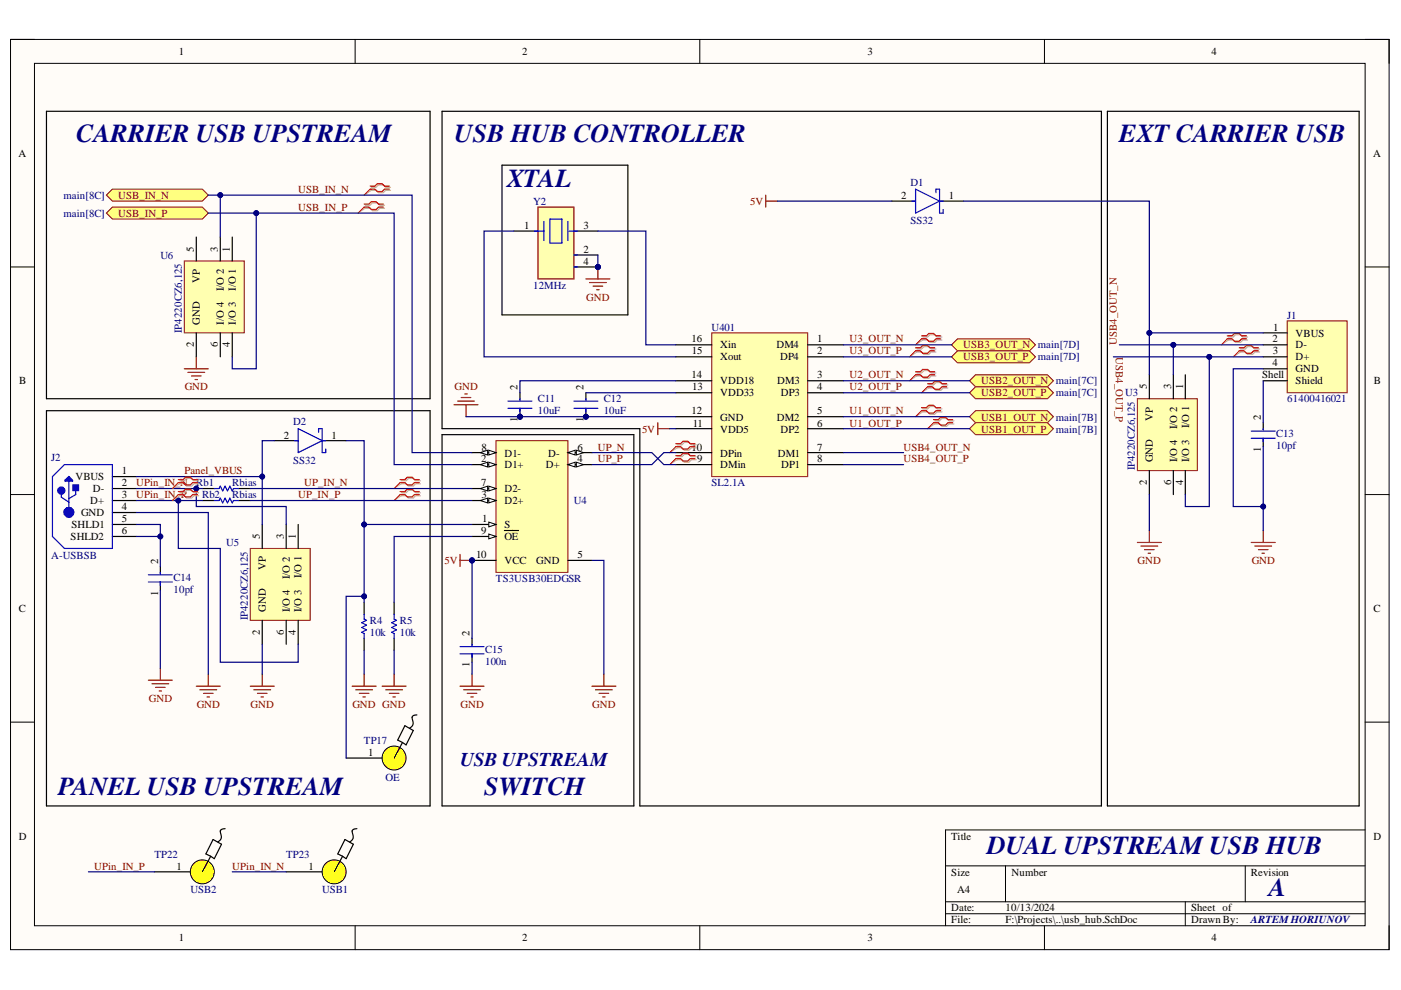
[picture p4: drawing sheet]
<svg xmlns="http://www.w3.org/2000/svg" width="297mm" height="210mm" viewBox="0 0 297 210" stroke-linecap="round" stroke-linejoin="round" font-family="sans-serif">
<defs><g id="words">
<g font-size="5.5" fill="#000080">
<text x="16.2" y="30">CARRIER USB UPSTREAM</text>
<text x="96.3" y="30">USB HUB CONTROLLER</text>
<text x="237.3" y="30">EXT CARRIER USB</text>
<text x="107.4" y="39.6">XTAL</text>
<text x="12.4" y="168.5">PANEL USB UPSTREAM</text>
<text x="102.6" y="168.5">SWITCH</text>
<text x="209.3" y="181.1">DUAL UPSTREAM USB HUB</text>
<text x="269" y="190">A</text>
</g>
<text font-size="4.1" fill="#000080" x="97.5" y="162.4">USB UPSTREAM</text>
<g font-size="2.3">
<text x="37.9" y="11.7">1</text>
<text x="110.7" y="11.7">2</text>
<text x="183.9" y="11.7">3</text>
<text x="256.8" y="11.7">4</text>
<text x="3.9" y="33.3">A</text>
<text x="291.1" y="33.3">A</text>
<text x="191" y="42.2">2</text>
<text x="201.2" y="42.2">1</text>
<text x="41.1" y="53.3" transform="rotate(-90 41.1 53.3)">5</text>
<text x="46.2" y="53.3" transform="rotate(-90 46.2 53.3)">3</text>
<text x="48.7" y="53.3" transform="rotate(-90 48.7 53.3)">1</text>
<text x="111.2" y="48.5">1</text>
<text x="123.7" y="53.6">2</text>
<text x="123.7" y="48.5">3</text>
<text x="42.4" y="59.9" transform="rotate(-90 42.4 59.9)">VP</text>
<text x="123.7" y="56.1">4</text>
<text x="47.5" y="61.8" transform="rotate(-90 47.5 61.8)">I/O 2</text>
<text x="50" y="61.6" transform="rotate(-90 50 61.6)">I/O 1</text>
<text x="42.4" y="68.8" transform="rotate(-90 42.4 68.8)">GND</text>
<text x="47.5" y="68.8" transform="rotate(-90 47.5 68.8)">I/O 4</text>
<text x="50" y="68.8" transform="rotate(-90 50 68.8)">I/O 3</text>
<text x="270" y="70.1">1</text>
<text x="274.7" y="71.3">VBUS</text>
<text x="41.1" y="73.6" transform="rotate(-90 41.1 73.6)">2</text>
<text x="46.2" y="73.6" transform="rotate(-90 46.2 73.6)">6</text>
<text x="48.7" y="73.6" transform="rotate(-90 48.7 73.6)">4</text>
<text x="146.6" y="72.6">16</text>
<text x="146.7" y="75.2">15</text>
<text x="152.7" y="76.4">Xout</text>
<text x="152.7" y="73.9">Xin</text>
<text x="164.6" y="73.9">DM4</text>
<text x="165.4" y="76.4">DP4</text>
<text x="173.3" y="72.6">1</text>
<text x="173.3" y="75.2">2</text>
<text x="269.8" y="72.6">2</text>
<text x="269.8" y="77.7">4</text>
<text x="269.9" y="75.2">3</text>
<text x="274.7" y="73.9">D-</text>
<text x="274.7" y="76.4">D+</text>
<text x="4.1" y="81.5">B</text>
<text x="109.7" y="82.8" transform="rotate(-90 109.7 82.8)">2</text>
<text x="123.7" y="82.8" transform="rotate(-90 123.7 82.8)">2</text>
<text x="146.6" y="80.2">14</text>
<text x="146.8" y="82.8">13</text>
<text x="152.7" y="81.5">VDD18</text>
<text x="164.8" y="81.5">DM3</text>
<text x="173.3" y="80.2">3</text>
<text x="173.3" y="82.8">4</text>
<text x="243.1" y="82.5" transform="rotate(-90 243.1 82.5)">5</text>
<text x="248.3" y="82.5" transform="rotate(-90 248.3 82.5)">3</text>
<text x="250.8" y="82.5" transform="rotate(-90 250.8 82.5)">1</text>
<text x="267.6" y="80.2">Shell</text>
<text x="274.7" y="79">GND</text>
<text x="274.7" y="81.5">Shield</text>
<text x="291.3" y="81.5">B</text>
<text x="109.7" y="89.4" transform="rotate(-90 109.7 89.4)">1</text>
<text x="123.7" y="89.4" transform="rotate(-90 123.7 89.4)">1</text>
<text x="146.6" y="87.8">12</text>
<text x="152.7" y="89.2">GND</text>
<text x="152.7" y="84">VDD33</text>
<text x="164.7" y="89.2">DM2</text>
<text x="165.6" y="84">DP3</text>
<text x="173.3" y="87.8">5</text>
<text x="244.4" y="89.2" transform="rotate(-90 244.4 89.2)">VP</text>
<text x="267.3" y="89.1" transform="rotate(-90 267.3 89.1)">2</text>
<text x="60.2" y="93">2</text>
<text x="70.3" y="93">1</text>
<text x="102.1" y="95.5">8</text>
<text x="122.4" y="95.5">6</text>
<text x="146.6" y="95.5">10</text>
<text x="146.9" y="90.5">11</text>
<text x="152.7" y="91.7">VDD5</text>
<text x="165.5" y="91.7">DP2</text>
<text x="173.3" y="90.5">6</text>
<text x="173.3" y="95.5">7</text>
<text x="249.6" y="91" transform="rotate(-90 249.6 91)">I/O 2</text>
<text x="252.1" y="90.8" transform="rotate(-90 252.1 90.8)">I/O 1</text>
<text x="267.3" y="95.8" transform="rotate(-90 267.3 95.8)">1</text>
<text x="16" y="101.9">VBUS</text>
<text x="25.8" y="100.6">1</text>
<text x="102" y="98.1">2</text>
<text x="106.9" y="99.3">D1+</text>
<text x="106.9" y="96.8">D1-</text>
<text x="115.7" y="99.3">D+</text>
<text x="116.2" y="96.8">D-</text>
<text x="122.4" y="98.1">4</text>
<text x="147.8" y="98.1">9</text>
<text x="152.7" y="99.3">DMin</text>
<text x="152.7" y="96.8">DPin</text>
<text x="164.9" y="96.8">DM1</text>
<text x="165.6" y="99.3">DP1</text>
<text x="173.3" y="98.1">8</text>
<text x="244.4" y="98" transform="rotate(-90 244.4 98)">GND</text>
<text x="249.6" y="98" transform="rotate(-90 249.6 98)">I/O 4</text>
<text x="252.1" y="98" transform="rotate(-90 252.1 98)">I/O 3</text>
<text x="19.1" y="106.9">D+</text>
<text x="19.7" y="104.4">D-</text>
<text x="25.8" y="103.1">2</text>
<text x="25.8" y="105.7">3</text>
<text x="102" y="103.1">7</text>
<text x="102.1" y="105.7">3</text>
<text x="106.9" y="106.9">D2+</text>
<text x="106.9" y="104.4">D2-</text>
<text x="243.1" y="102.9" transform="rotate(-90 243.1 102.9)">2</text>
<text x="248.3" y="102.9" transform="rotate(-90 248.3 102.9)">6</text>
<text x="250.8" y="102.9" transform="rotate(-90 250.8 102.9)">4</text>
<text x="15.1" y="112">SHLD1</text>
<text x="17.2" y="109.5">GND</text>
<text x="25.8" y="108.2">4</text>
<text x="25.8" y="110.7">5</text>
<text x="25.8" y="113.3">6</text>
<text x="102" y="113.3">9</text>
<text x="102.2" y="110.7">1</text>
<text x="106.9" y="112">S</text>
<text x="15" y="114.5">SHLD2</text>
<text x="33.5" y="119.6" transform="rotate(-90 33.5 119.6)">2</text>
<text x="55.1" y="114.3" transform="rotate(-90 55.1 114.3)">5</text>
<text x="60.2" y="114.3" transform="rotate(-90 60.2 114.3)">3</text>
<text x="62.7" y="114.3" transform="rotate(-90 62.7 114.3)">1</text>
<text x="100.9" y="118.3">10</text>
<text x="106.9" y="114.5">OE</text>
<text x="106.9" y="119.6">VCC</text>
<text x="113.7" y="119.6">GND</text>
<text x="122.4" y="118.3">5</text>
<text x="56.3" y="120.9" transform="rotate(-90 56.3 120.9)">VP</text>
<text x="61.4" y="122.7" transform="rotate(-90 61.4 122.7)">I/O 2</text>
<text x="64" y="122.6" transform="rotate(-90 64 122.6)">I/O 1</text>
<text x="4" y="129.8">C</text>
<text x="33.5" y="126.3" transform="rotate(-90 33.5 126.3)">1</text>
<text x="56.3" y="129.8" transform="rotate(-90 56.3 129.8)">GND</text>
<text x="61.4" y="129.8" transform="rotate(-90 61.4 129.8)">I/O 4</text>
<text x="64" y="129.8" transform="rotate(-90 64 129.8)">I/O 3</text>
<text x="291.2" y="129.8">C</text>
<text x="55.1" y="134.6" transform="rotate(-90 55.1 134.6)">2</text>
<text x="60.2" y="134.6" transform="rotate(-90 60.2 134.6)">6</text>
<text x="62.7" y="134.6" transform="rotate(-90 62.7 134.6)">4</text>
<text x="99.6" y="134.8" transform="rotate(-90 99.6 134.8)">2</text>
<text x="99.6" y="141.5" transform="rotate(-90 99.6 141.5)">1</text>
<text x="78.1" y="160.3">1</text>
<text x="4" y="178">D</text>
<text x="201.7" y="178">Title</text>
<text x="291.2" y="178">D</text>
<text x="37.4" y="184.4">1</text>
<text x="65.4" y="184.4">1</text>
<text x="201.7" y="185.6">Size</text>
<text x="214.5" y="185.6">Number</text>
<text x="265.2" y="185.6">Revision</text>
<text x="203" y="189.4">A4</text>
<text x="201.7" y="193.2">Date:</text>
<text x="201.7" y="195.8">File:</text>
<text x="213.2" y="193.2">10/13/2024</text>
<text x="213.2" y="195.8">F:\Projects\..\usb_hub.SchDoc</text>
<text x="252.5" y="193.2">Sheet of</text>
<text x="252.5" y="195.8">Drawn By:</text>
<text x="37.9" y="199.6">1</text>
<text x="110.7" y="199.6">2</text>
<text x="183.9" y="199.6">3</text>
<text x="256.8" y="199.6">4</text>
</g>
<g font-size="2.3" fill="#800000">
<text x="63.2" y="40.9">USB_IN_N</text>
<text x="25" y="42.2">USB_IN_N</text>
<text x="25" y="46">USB_IN_P</text>
<text x="63.2" y="44.7">USB_IN_P</text>
<text x="159.1" y="43.5">5V</text>
<text x="124.3" y="63.7">GND</text>
<text x="180.1" y="72.6">U3_OUT_N</text>
<text x="180.1" y="75.2">U3_OUT_P</text>
<text x="204.2" y="73.9">USB3_OUT_N main[7D]</text>
<text x="204.2" y="76.4">USB3_OUT_P</text>
<text x="236.5" y="75.7" transform="rotate(90 236.5 75.7)">USB4_OUT_P</text>
<text x="236.8" y="73.1" transform="rotate(-90 236.8 73.1)">USB4_OUT_N</text>
<text x="39.2" y="82.8">GND</text>
<text x="96.4" y="82.8">GND</text>
<text x="180.1" y="80.2">U2_OUT_N</text>
<text x="180.1" y="82.8">U2_OUT_P</text>
<text x="208" y="81.5">USB2_OUT_N main[7C]</text>
<text x="180.1" y="87.8">U1_OUT_N</text>
<text x="208" y="84">USB2_OUT_P</text>
<text x="208" y="89.2">USB1_OUT_N main[7B]</text>
<text x="126.7" y="95.5">UP_N</text>
<text x="136.1" y="91.7">5V</text>
<text x="180.1" y="90.5">U1_OUT_P</text>
<text x="191.5" y="95.5">USB4_OUT_N</text>
<text x="208" y="91.7">USB1_OUT_P</text>
<text x="39.1" y="100.6">Panel_VBUS</text>
<text x="126.7" y="98.1">UP_P</text>
<text x="191.5" y="98.1">USB4_OUT_P</text>
<text x="28.8" y="103.1">UPin_IN_N</text>
<text x="28.8" y="105.7">UPin_IN_P</text>
<text x="63.2" y="105.7">UP_IN_P</text>
<text x="64.5" y="103.1">UP_IN_N</text>
<text x="94.2" y="119.6">5V</text>
<text x="241.2" y="119.6">GND</text>
<text x="265.4" y="119.6">GND</text>
<text x="31.6" y="148.9">GND</text>
<text x="41.7" y="150.1">GND</text>
<text x="53.1" y="150.1">GND</text>
<text x="74.7" y="150.1">GND GND</text>
<text x="97.6" y="150.1">GND</text>
<text x="125.5" y="150.1">GND</text>
<text x="20" y="184.4">UPin_IN_P</text>
<text x="49.2" y="184.4">UPin_IN_N</text>
</g>
<g font-size="2.3" fill="#000080">
<text x="193.1" y="39.4">D1</text>
<text x="13.5" y="42.2">main[8C]</text>
<text x="13.5" y="46">main[8C]</text>
<text x="113" y="43.5">Y2</text>
<text x="193.1" y="47.5">SS32</text>
<text x="34" y="54.9">U6</text>
<text x="113" y="61.2">12MHz</text>
<text x="38.6" y="70.6" transform="rotate(-90 38.6 70.6)">IP4220CZ6,125</text>
<text x="150.8" y="70.1">U401</text>
<text x="272.9" y="67.5">J1</text>
<text x="220" y="76.4">main[7D]</text>
<text x="114" y="85.3">C11</text>
<text x="114" y="87.8">10uF</text>
<text x="128" y="85.3">C12</text>
<text x="128" y="87.8">10uF</text>
<text x="223.9" y="84">main[7C]</text>
<text x="238.6" y="84">U3</text>
<text x="272.9" y="85.3">61400416021</text>
<text x="62.2" y="90.2">D2</text>
<text x="223.9" y="91.7">main[7B]</text>
<text x="270.6" y="92.7">C13</text>
<text x="270.6" y="95.3">10pf</text>
<text x="10.8" y="97.8">J2</text>
<text x="62.2" y="98.3">SS32</text>
<text x="240.6" y="99.7" transform="rotate(-90 240.6 99.7)">IP4220CZ6,125</text>
<text x="41.6" y="103.1">Rb1</text>
<text x="42.9" y="105.7">Rb2</text>
<text x="49.2" y="103.1">Rbias</text>
<text x="49.2" y="105.7">Rbias</text>
<text x="121.7" y="106.9">U4</text>
<text x="150.8" y="103.1">SL2.1A</text>
<text x="10.8" y="118.6">A-USBSB</text>
<text x="48" y="115.8">U5</text>
<text x="36.8" y="123.2">C14</text>
<text x="36.8" y="125.7">10pf</text>
<text x="105.2" y="123.4">TS3USB30EDGSR</text>
<text x="52.5" y="131.5" transform="rotate(-90 52.5 131.5)">IP4220CZ6,125</text>
<text x="78.4" y="132.3">R4</text>
<text x="78.4" y="134.8">10k</text>
<text x="84.8" y="132.3">R5</text>
<text x="84.8" y="134.8">10k</text>
<text x="102.9" y="138.4">C15</text>
<text x="102.9" y="140.9">100n</text>
<text x="77.2" y="157.7">TP17</text>
<text x="81.7" y="165.6">OE</text>
<text x="32.7" y="181.8">TP22</text>
<text x="60.7" y="181.8">TP23</text>
<text x="40.4" y="189.4">USB2</text>
<text x="68.3" y="189.4">USB1</text>
<text x="265.2" y="195.8">ARTEMHORIUNOV</text>
</g>
</g></defs>
<path d="M2.2 8.4h292.3v193h-292.3z" fill-rule="evenodd" fill="#fffcf8"/>
<path d="M2.2 8.4h292.3v193h-292.3z" fill="none" stroke="#000" stroke-width=".21"/>
<path d="M7.3 13.4h282.1v182.9h-282.1z" fill-rule="evenodd" fill="#fffcf8"/>
<g fill="none" stroke="#000" stroke-width=".21">
<path d="M2.2 8.4h5.1M7.3 13.4h282.1v182.9h-282.1zM75.3 8.4v5M148.4 8.4v5M221.4 8.4v5M289.4 8.4h5.1v5M2.2 56.6h5.1M289.4 56.6h5.1M2.2 104.9h5.1M289.4 104.9h5.1M2.2 153.1h5.1M289.4 153.1h5.1"/>
<path d="M289.4 176h-88.9v20.3M75.3 196.3v5.1M148.4 196.3v5.1M200.5 183.6h88.9M200.5 191.2h88.9M200.5 193.7h88.9M213.2 183.6v7.6M221.4 196.3v5.1M251.3 191.2v5.1M264 183.6v7.6M294.5 196.3v5.1"/>
</g>
<path d="M150.9 70.6h20.3v30.4h-20.3z" fill-rule="evenodd" fill="#ffffb0"/>
<path d="M150.9 70.6h20.3v30.4h-20.3z" fill="none" stroke="#800000" stroke-width=".21"/>
<g fill="none" stroke="#000" stroke-width=".25">
<path d="M143.3 73.1h7.6M143.3 75.7h7.6M171.2 73.1h7.7M171.2 75.7h7.7M143.3 80.7h7.6M143.3 83.3h7.6M143.3 88.3h7.6M143.3 90.9h7.6M143.3 96h7.6M143.3 98.5h7.6M171.2 80.7h7.7M171.2 83.3h7.7"/>
<path d="M171.2 88.3h7.7M171.2 90.9h7.7M171.2 96h7.7M171.2 98.5h7.7"/>
</g>
<circle cx="100.1" cy="118.8" r=".51" fill="#000080"/>
<circle cx="100.1" cy="118.8" r=".51" fill="none" stroke="#000080" stroke-width=".21"/>
<path d="M105.2 93.4h15.2v28h-15.2z" fill-rule="evenodd" fill="#ffffb0"/>
<path d="M105.2 93.4h15.2v28h-15.2z" fill="none" stroke="#800000" stroke-width=".21"/>
<path d="M100.1 111.2h5.1" fill="none" stroke="#000" stroke-width=".25"/>
<path d="M103.6 110.7l1.6 .5-1.6 .5z" fill="#f8fcff"/>
<path d="M103.6 110.7l1.6 .5-1.6 .5z" fill="none" stroke="#000" stroke-width=".21"/>
<path d="M100.1 98.5h5.1" fill="none" stroke="#000" stroke-width=".25"/>
<path d="M103.6 98l1.6 .5-1.6 .5z" fill="#f8fcff"/>
<path d="M103.6 98l1.6 .5-1.6 .5z" fill="none" stroke="#000" stroke-width=".21"/>
<path d="M101.9 98.5l1.5-.5v1z" fill="#f8fcff"/>
<path d="M101.9 98.5l1.5-.5v1z" fill="none" stroke="#000" stroke-width=".21"/>
<path d="M100.1 106.1h5.1" fill="none" stroke="#000" stroke-width=".25"/>
<path d="M103.6 105.6l1.6 .5-1.6 .5z" fill="#f8fcff"/>
<path d="M103.6 105.6l1.6 .5-1.6 .5z" fill="none" stroke="#000" stroke-width=".21"/>
<path d="M101.9 106.1l1.5-.5v1z" fill="#f8fcff"/>
<path d="M101.9 106.1l1.5-.5v1z" fill="none" stroke="#000" stroke-width=".21"/>
<path d="M120.4 98.5h5.1" fill="none" stroke="#000" stroke-width=".25"/>
<path d="M120.4 98.5l1.5-.5v1z" fill="#f8fcff"/>
<path d="M120.4 98.5l1.5-.5v1z" fill="none" stroke="#000" stroke-width=".21"/>
<path d="M122.2 98l1.5 .5-1.5 .5z" fill="#f8fcff"/>
<path d="M122.2 98l1.5 .5-1.5 .5z" fill="none" stroke="#000" stroke-width=".21"/>
<path d="M120.4 96h5.1M120.4 118.8h5.1" fill="none" stroke="#000" stroke-width=".25"/>
<path d="M120.4 96l1.5-.5v1z" fill="#f8fcff"/>
<path d="M120.4 96l1.5-.5v1z" fill="none" stroke="#000" stroke-width=".21"/>
<path d="M122.2 95.5l1.5 .5-1.5 .5z" fill="#f8fcff"/>
<path d="M122.2 95.5l1.5 .5-1.5 .5z" fill="none" stroke="#000" stroke-width=".21"/>
<path d="M100.1 103.6h5.1" fill="none" stroke="#000" stroke-width=".25"/>
<path d="M103.6 103.1l1.6 .5-1.6 .5z" fill="#f8fcff"/>
<path d="M103.6 103.1l1.6 .5-1.6 .5z" fill="none" stroke="#000" stroke-width=".21"/>
<path d="M101.9 103.6l1.5-.5v1z" fill="#f8fcff"/>
<path d="M101.9 103.6l1.5-.5v1z" fill="none" stroke="#000" stroke-width=".21"/>
<path d="M100.1 96h5.1" fill="none" stroke="#000" stroke-width=".25"/>
<path d="M103.6 95.5l1.6 .5-1.6 .5z" fill="#f8fcff"/>
<path d="M103.6 95.5l1.6 .5-1.6 .5z" fill="none" stroke="#000" stroke-width=".21"/>
<path d="M101.9 96l1.5-.5v1z" fill="#f8fcff"/>
<path d="M101.9 96l1.5-.5v1z" fill="none" stroke="#000" stroke-width=".21"/>
<path d="M100.1 113.7h5.1" fill="none" stroke="#000" stroke-width=".25"/>
<path d="M103.6 113.2l1.6 .5-1.6 .6z" fill="#f8fcff"/>
<path d="M103.6 113.2l1.6 .5-1.6 .6z" fill="none" stroke="#000" stroke-width=".21"/>
<path d="M100.1 118.8h5.1M106.9 112.5h3" fill="none" stroke="#000" stroke-width=".25"/>
<circle cx="100.1" cy="118.8" r=".51" fill="#000080"/>
<circle cx="100.1" cy="118.8" r=".51" fill="none" stroke="#000080" stroke-width=".21"/>
<path d="M23.8 101h5.1M23.8 103.6h5.1M23.8 106.1h5.1M23.8 108.7h5.1M23.8 111.2h5.1M23.8 113.7h5.1" fill="none" stroke="#000" stroke-width=".25"/>
<path d="M23.8 98.5h-10.1l-2.6 2.5v12.7l2.6 2.6M13 104.4v1l1.6 1.1M13.8 101.8l.8-.8 .8 .8v.2h-1.6zM13.8 101.8h1.4M14.6 102v6.6M14.6 101.2l-.4 .4h.8l-.4-.2M16.1 103.7v1.2l-1.5 .8" fill="none" stroke="#00f" stroke-width=".25"/>
<path d="M15.4 102.8h1.3v1.2h-1.3z" fill-rule="evenodd" fill="#00f"/>
<path d="M23.8 98.5v17.8h-10.1M15.4 102.8h1.3v1.2h-1.3z" fill="none" stroke="#00f" stroke-width=".25"/>
<g fill="none" stroke="#00f" stroke-width="1.3">
<circle cx="13" cy="104" r=".2"/>
<circle cx="14.6" cy="108.6" r=".51"/>
</g>
<path d="M53.1 116.3h12.7v15.2h-12.7z" fill-rule="evenodd" fill="#ffffb0"/>
<path d="M53.1 116.3h12.7v15.2h-12.7z" fill="none" stroke="#800000" stroke-width=".21"/>
<g fill="none" stroke="#000" stroke-width=".25">
<path d="M58.1 93.4h5.1M68.3 93.4h5.1M55.6 111.2v5.1M60.7 111.2v5.1M63.2 111.2v5.1M34 120.1v1.5M34 123.4v1.8M55.6 131.5v5.1M60.7 131.5v5.1M63.2 131.5v5.1M77.2 127.7v2.5M77.2 135.3v2.6"/>
<path d="M83.6 127.7v2.5M83.6 135.3v2.6M100.1 135.3v1.6M100.1 138.6v1.8"/>
</g>
<g fill="none" stroke="#800000" stroke-width=".25">
<path d="M31.5 144.2h5M32.2 145h3.6M33 145.7h2M33.7 146.5h.5M34 141.7v2.5M41.6 145.5h5.1M42.4 146.2h3.5M43.1 147h2.1M43.9 147.8h.5M44.2 142.9v2.6M53.1 145.5h5M53.8 146.2h3.6"/>
<path d="M54.6 147h2M55.3 147.8h.6M55.6 142.9v2.6M74.7 145.5h5M75.4 146.2h3.6M76.2 147h2M77 147.8h.5M77.2 142.9v2.6M81 145.5h5.1M81.8 146.2h3.5M82.5 147h2.1M83.3 147.8h.5"/>
<path d="M83.6 142.9v2.6M97.5 145.5h5.1M98.3 146.2h3.6M99.1 147h2M99.8 147.8h.5M100.1 142.9v2.6M125.5 145.5h5.1M126.3 146.2h3.5M127 147h2.1M127.8 147.8h.5M128 142.9v2.6"/>
</g>
<g fill="none" stroke="#00f" stroke-width=".25">
<path d="M62.5 93.4h.7M63.2 90.9l5.1 2.5-5.1 2.6zM67.5 91.6v-.7h.8v5.1h.8v-.8M68.3 93.4h.8M31.5 123.4h5M31.5 121.9h5M34 121.4v.2M34 123.4v.8M77.2 130.2v1.1l.5 .2-1 .5 1 .5-1 .5 1 .5-1 .6 .5 .2v1M83.6 130.2v1.1l.5 .2-1.1 .5 1.1 .5-1.1 .5 1.1 .5-1.1 .6 .6 .2v1M97.5 138.6h5.1M97.5 137.1h5.1"/>
<path d="M100.1 136.6v.3M100.1 138.6v.8"/>
</g>
<circle cx="124.2" cy="88.3" r=".51" fill="#000080"/>
<circle cx="124.2" cy="88.3" r=".51" fill="none" stroke="#000080" stroke-width=".21"/>
<path d="M124.2 86.6v1.7" fill="none" stroke="#000" stroke-width=".25"/>
<circle cx="124.2" cy="88.3" r=".51" fill="#000080"/>
<circle cx="124.2" cy="88.3" r=".51" fill="none" stroke="#000080" stroke-width=".21"/>
<path d="M124.2 83.3v1.5" fill="none" stroke="#000" stroke-width=".25"/>
<path d="M121.7 86.6h5.1M121.7 85h5.1M124.2 84.5v.3M124.2 86.6v.7" fill="none" stroke="#00f" stroke-width=".25"/>
<circle cx="110.2" cy="88.3" r=".51" fill="#000080"/>
<circle cx="110.2" cy="88.3" r=".51" fill="none" stroke="#000080" stroke-width=".21"/>
<path d="M110.2 86.6v1.7" fill="none" stroke="#000" stroke-width=".25"/>
<circle cx="110.2" cy="88.3" r=".51" fill="#000080"/>
<circle cx="110.2" cy="88.3" r=".51" fill="none" stroke="#000080" stroke-width=".21"/>
<path d="M110.2 83.3v1.5" fill="none" stroke="#000" stroke-width=".25"/>
<path d="M107.7 86.6h5.1M107.7 85h5.1M110.2 84.5v.3M110.2 86.6v.7" fill="none" stroke="#00f" stroke-width=".25"/>
<circle cx="126.8" cy="56.6" r=".51" fill="#000080"/>
<circle cx="126.8" cy="56.6" r=".51" fill="none" stroke="#000080" stroke-width=".21"/>
<path d="M109 49h5.1M121.7 49h5.1M121.7 54.1h5.1M121.7 56.6h5.1" fill="none" stroke="#000" stroke-width=".25"/>
<circle cx="126.8" cy="56.6" r=".51" fill="#000080"/>
<circle cx="126.8" cy="56.6" r=".51" fill="none" stroke="#000080" stroke-width=".21"/>
<path d="M114.1 43.9h7.6v15.2h-7.6z" fill-rule="evenodd" fill="#ffffb0"/>
<path d="M114.1 43.9h7.6v15.2h-7.6zM124.2 59.1h5.1M125 59.9h3.5M126.8 56.6v2.5M125.7 60.7h2.1M126.5 61.4h.5" fill="none" stroke="#800000" stroke-width=".25"/>
<path d="M113.3 49h2M115.3 47v4M116.6 46.4h2.5v5.1h-2.5zM120.4 47v4M120.7 49h1.7M121.7 54.1h.7M121.7 56.6h.7" fill="none" stroke="#00f" stroke-width=".25"/>
<circle cx="126.8" cy="56.6" r=".51" fill="#000080"/>
<circle cx="126.8" cy="56.6" r=".51" fill="none" stroke="#000080" stroke-width=".21"/>
<path d="M96.3 85.8h5M97 85h3.6M97.8 84.3h2M98.6 83.5h.5M98.8 85.8v2.5" fill="none" stroke="#800000" stroke-width=".25"/>
<path d="M201.7 73.1l1.3-1.3h15.3l1.2 1.3-1.2 1.3h-15.3z" fill-rule="evenodd" fill="#ffff80"/>
<path d="M201.7 73.1l1.3-1.3h15.3l1.2 1.3-1.2 1.3h-15.3z" fill="none" stroke="#800000" stroke-width=".21"/>
<path d="M201.7 75.7l1.3-1.3h15.3l1.2 1.3-1.2 1.2h-15.3z" fill-rule="evenodd" fill="#ffff80"/>
<path d="M201.7 75.7l1.3-1.3h15.3l1.2 1.3-1.2 1.2h-15.3z" fill="none" stroke="#800000" stroke-width=".21"/>
<path d="M272.9 68h12.7v15.3h-12.7z" fill-rule="evenodd" fill="#ffffb0"/>
<path d="M272.9 68h12.7v15.3h-12.7z" fill="none" stroke="#800000" stroke-width=".21"/>
<path d="M267.8 70.6h5.1M267.8 73.1h5.1M267.8 75.7h5.1M267.8 78.2h5.1M267.8 80.7h5.1" fill="none" stroke="#000" stroke-width=".25"/>
<path d="M205.6 80.7l1.2-1.2h15.3l1.2 1.2-1.2 1.3h-15.3z" fill-rule="evenodd" fill="#ffff80"/>
<path d="M205.6 80.7l1.2-1.2h15.3l1.2 1.2-1.2 1.3h-15.3z" fill="none" stroke="#800000" stroke-width=".21"/>
<path d="M205.6 83.3l1.2-1.3h15.3l1.2 1.3-1.2 1.2h-15.3z" fill-rule="evenodd" fill="#ffff80"/>
<path d="M205.6 83.3l1.2-1.3h15.3l1.2 1.3-1.2 1.2h-15.3z" fill="none" stroke="#800000" stroke-width=".21"/>
<path d="M205.6 88.3l1.2-1.2h15.3l1.2 1.2-1.2 1.3h-15.3z" fill-rule="evenodd" fill="#ffff80"/>
<path d="M205.6 88.3l1.2-1.2h15.3l1.2 1.2-1.2 1.3h-15.3z" fill="none" stroke="#800000" stroke-width=".21"/>
<path d="M205.6 90.9l1.2-1.3h15.3l1.2 1.3-1.2 1.3h-15.3z" fill-rule="evenodd" fill="#ffff80"/>
<path d="M205.6 90.9l1.2-1.3h15.3l1.2 1.3-1.2 1.3h-15.3z" fill="none" stroke="#800000" stroke-width=".21"/>
<path d="M189 42.6h5.1M199.2 42.6h5.1" fill="none" stroke="#000" stroke-width=".25"/>
<path d="M193.4 42.6h.7M194.1 40.1l5.1 2.5-5.1 2.6zM198.4 40.9v-.8h.8v5.1h.8v-.8M199.2 42.6h.8" fill="none" stroke="#00f" stroke-width=".25"/>
<path d="M241.1 115h5.1M241.9 115.8h3.6M242.7 116.5h2M243.4 117.3h.5M243.7 112.5v2.5" fill="none" stroke="#800000" stroke-width=".25"/>
<path d="M241.1 84.5h12.7v15.3h-12.7z" fill-rule="evenodd" fill="#ffffb0"/>
<path d="M241.1 84.5h12.7v15.3h-12.7z" fill="none" stroke="#800000" stroke-width=".21"/>
<path d="M243.7 79.5v5M248.8 79.5v5M251.3 79.5v5M243.7 99.8v5.1M248.8 99.8v5.1M251.3 99.8v5.1M267.8 89.6v1.5M267.8 92.9v1.8" fill="none" stroke="#000" stroke-width=".25"/>
<path d="M265.3 92.9h5.1M265.3 91.4h5.1M267.8 90.9v.2M267.8 92.9v.8" fill="none" stroke="#00f" stroke-width=".25"/>
<path d="M265.3 115h5.1M266.1 115.8h3.5M266.8 116.5h2M267.6 117.3h.5M267.8 112.5v2.5" fill="none" stroke="#800000" stroke-width=".25"/>
<path d="M22.6 41.4l1.2-1.3h19.1l1.3 1.3-1.3 1.2h-19.1z" fill-rule="evenodd" fill="#ffff80"/>
<path d="M22.6 41.4l1.2-1.3h19.1l1.3 1.3-1.3 1.2h-19.1z" fill="none" stroke="#800000" stroke-width=".21"/>
<path d="M22.6 45.2l1.2-1.3h19.1l1.3 1.3-1.3 1.2h-19.1z" fill-rule="evenodd" fill="#ffff80"/>
<path d="M22.6 45.2l1.2-1.3h19.1l1.3 1.3-1.3 1.2h-19.1z" fill="none" stroke="#800000" stroke-width=".21"/>
<path d="M39.1 55.3h12.7v15.3h-12.7z" fill-rule="evenodd" fill="#ffffb0"/>
<path d="M39.1 55.3h12.7v15.3h-12.7z" fill="none" stroke="#800000" stroke-width=".21"/>
<g fill="none" stroke="#000" stroke-width=".25">
<path d="M9.9 23.6h81.3v60.9h-81.3zM93.7 23.6h139.8v147.3h-97.8v-80h-42zM106.4 35h26.7v31.8h-26.7zM234.8 23.6h53.4v147.3h-53.4zM41.6 50.3v5M46.7 50.3v5M49.2 50.3v5M41.6 70.6v5.1M46.7 70.6v5.1M49.2 70.6v5.1M9.9 87.1h81.3v83.8h-81.3zM93.7 92.2h40.7v78.7h-40.7z"/>
<path d="M73.4 160.7h7.6"/>
</g>
<path d="M39.1 78.2h5.1M39.8 79h3.6M40.6 79.7h2M41.6 75.7v2.5M41.4 80.5h.5" fill="none" stroke="#800000" stroke-width=".25"/>
<circle cx="83.6" cy="160.7" r="2.54" fill="#ff0"/>
<circle cx="83.6" cy="160.7" r="2.54" fill="none" stroke="#000" stroke-width=".21"/>
<path d="M85.3 157.4l-1.7 3.3M85.8 153.9l1.8 1-1.5 3-1.8-1zM88.4 151.6l-.6 .1-.4 .2 .1 1a1.17 1.17 0 0 1-.6 1.5" fill="none" stroke="#000" stroke-width=".25"/>
<g fill="none" stroke="#d0a19e" stroke-width=".25">
<path d="M78.7 39.7h1l.6-.5h1l.5 .5h1M77.5 43.5h1l.5-.5h1l.5 .5h1M77.5 44.2h1l.5 .5h1l.5-.5h1M78.7 40.4h1l.6 .5h1l.5-.5h1M194.4 79.1h1l.5-.5h1l.5 .5h1M194.4 79.7h1l.5 .5h1l.5-.5h1M194.4 74h1l.5-.5h1l.5 .5h1M194.4 74.6h1l.5 .6h1l.5-.6h1M195.6 71.5h1.1l.5-.5h1l.5 .5h1M195.6 72.1h1.1l.5 .5h1l.5-.5h1M260.5 71.5h1l.5-.5h1l.5 .5h1M260.5 72.1h1l.5 .5h1l.5-.5h1"/>
<path d="M263 74h1l.5-.5h1l.6 .5h1M263 74.6h1l.5 .6h1l.6-.6h1M143.5 96.9h1.1l.5-.6h1l.5 .6h1M143.5 97.5h1.1l.5 .5h1l.5-.5h1M143.5 94.3h1.1l.5-.5h1l.5 .5h1M143.5 95h1.1l.5 .5h1l.5-.5h1M195.6 86.7h1.1l.5-.5h1l.5 .5h1M195.6 87.3h1.1l.5 .5h1l.5-.5h1M196.9 81.6h1l.5-.5h1.1l.5 .5h1M196.9 82.3h1l.5 .5h1.1l.5-.5h1M198.2 89.2h1l.5-.5h1l.5 .5h1.1M198.2 89.9h1l.5 .5h1l.5-.5h1.1"/>
<path d="M85.1 101.9h1l.5-.5h1l.5 .5h1M85.1 102.6h1l.5 .5h1l.5-.5h1M85.1 104.5h1l.5-.5h1l.5 .5h1M85.1 105.1h1l.5 .5h1l.5-.5h1"/>
</g>
<g fill="none" stroke="#d0a19e" stroke-width=".21">
<path d="M77.5 44.2l-1.6 1M78.7 40.4l-1.5 1M194.4 79.7l-1.6 1M194.4 74.6l-1.6 1.1M195.6 72.1l-1.5 1M260.5 72.1l-1.6 1M263 74.6l-1.5 1.1M143.5 97.5l-1.5 1M143.5 95l-1.5 1M195.6 87.3l-1.5 1M196.9 82.3l-1.5 1M198.2 89.9l-1.5 1"/>
<path d="M85.1 102.6l-1.5 1M85.1 105.1l-1.5 1"/>
</g>
<g fill="none" stroke="#f00" stroke-width=".25">
<path d="M78.5 39.5h1l.5-.5h1l.5 .5h1M77.2 43.3h1l.5-.5h1l.6 .5h1M77.2 43.9h1l.5 .5h1l.6-.5h1M78.5 40.1h1l.5 .5h1l.5-.5h1M194.1 78.8h1l.5-.5h1.1l.5 .5h1M194.1 79.5h1l.5 .5h1.1l.5-.5h1M194.1 73.7h1l.5-.5h1.1l.5 .5h1M194.1 74.4h1l.5 .5h1.1l.5-.5h1M195.4 71.2h1l.5-.5h1l.5 .5h1.1M195.4 71.8h1l.5 .6h1l.5-.6h1.1M260.2 71.2h1l.5-.5h1l.5 .5h1.1M260.2 71.8h1l.5 .6h1l.5-.6h1.1"/>
<path d="M262.7 73.7h1.1l.5-.5h1l.5 .5h1M262.7 74.4h1.1l.5 .5h1l.5-.5h1M143.3 96.6h1l.5-.5h1l.5 .5h1.1M143.3 97.2h1l.5 .5h1l.5-.5h1.1M143.3 94.1h1l.5-.5h1l.5 .5h1.1M143.3 94.7h1l.5 .5h1l.5-.5h1.1M195.4 86.4h1l.5-.5h1l.5 .5h1.1M195.4 87.1h1l.5 .5h1l.5-.5h1.1M196.7 81.4h1l.5-.5h1l.5 .5h1M196.7 82h1l.5 .5h1l.5-.5h1M197.9 89h1.1l.5-.5h1l.5 .5h1M197.9 89.6h1.1l.5 .5h1l.5-.5h1"/>
<path d="M84.8 101.7h1l.6-.5h1l.5 .5h1M84.8 102.3h1l.6 .5h1l.5-.5h1M84.8 104.2h1l.6-.5h1l.5 .5h1M84.8 104.9h1l.6 .5h1l.5-.5h1"/>
</g>
<g fill="none" stroke="#f00" stroke-width=".21">
<path d="M77.2 43.9l-1.3 1.3M78.5 40.1l-1.3 1.3M194.1 79.5l-1.3 1.2M194.1 74.4l-1.3 1.3M195.4 71.8l-1.3 1.3M260.2 71.8l-1.3 1.3M262.7 74.4l-1.2 1.3M143.3 97.2l-1.3 1.3M143.3 94.7l-1.3 1.3M195.4 87.1l-1.3 1.2M196.7 82l-1.3 1.3M197.9 89.6l-1.2 1.3"/>
<path d="M84.8 102.3l-1.2 1.3M84.8 104.9l-1.2 1.2"/>
</g>
<path d="M162.4 41.4v2.5M162.4 42.6h2.5M139.5 89.6v2.6M139.5 90.9h2.5M97.5 117.6v2.5M97.5 118.8h2.6" fill="none" stroke="#800000" stroke-width=".25"/>
<circle cx="100.1" cy="118.8" r=".51" fill="#000080"/>
<circle cx="100.1" cy="118.8" r=".51" fill="none" stroke="#000080" stroke-width=".21"/>
<path d="M42.9 103.6h2.5M42.9 106.1h2.5M50.5 103.6h2.6M50.5 106.1h2.6" fill="none" stroke="#000" stroke-width=".25"/>
<path d="M45.4 103.6h1.1l.2-.5 .5 1 .5-1 .5 1 .5-1 .5 1 .3-.5h1M45.4 106.1h1.1l.2-.5 .5 1 .5-1 .5 1 .5-1 .5 1 .3-.5h1" fill="none" stroke="#00f" stroke-width=".25"/>
<path d="M28.9 108.7h15.3v34.2M28.9 113.7h5.1M55.6 136.6v6.3" fill="none" stroke="#000080" stroke-width=".25"/>
<circle cx="34" cy="113.7" r=".51" fill="#000080"/>
<circle cx="34" cy="113.7" r=".51" fill="none" stroke="#000080" stroke-width=".21"/>
<path d="M110.2 88.3h33.1M100.1 113.7h-16.5v14M34 125.2v16.5M77.2 137.9v5M83.6 137.9v5M100.1 140.4v2.5" fill="none" stroke="#000080" stroke-width=".25"/>
<circle cx="124.2" cy="88.3" r=".51" fill="#000080"/>
<circle cx="124.2" cy="88.3" r=".51" fill="none" stroke="#000080" stroke-width=".21"/>
<circle cx="110.2" cy="88.3" r=".51" fill="#000080"/>
<circle cx="110.2" cy="88.3" r=".51" fill="none" stroke="#000080" stroke-width=".21"/>
<path d="M126.8 54.1v2.5M124.2 83.3h19.1M143.3 80.7h-33.1v2.6" fill="none" stroke="#000080" stroke-width=".25"/>
<circle cx="126.8" cy="56.6" r=".51" fill="#000080"/>
<circle cx="126.8" cy="56.6" r=".51" fill="none" stroke="#000080" stroke-width=".21"/>
<path d="M98.8 88.3h11.4" fill="none" stroke="#000080" stroke-width=".25"/>
<circle cx="110.2" cy="88.3" r=".51" fill="#000080"/>
<circle cx="110.2" cy="88.3" r=".51" fill="none" stroke="#000080" stroke-width=".21"/>
<path d="M178.9 88.3h26.7M178.9 90.9h26.7M100.1 118.8v16.5M243.7 104.9v7.6" fill="none" stroke="#000080" stroke-width=".25"/>
<circle cx="100.1" cy="118.8" r=".51" fill="#000080"/>
<circle cx="100.1" cy="118.8" r=".51" fill="none" stroke="#000080" stroke-width=".21"/>
<path d="M28.9 111.2h5.1v8.9M125.5 118.8h2.5v24.1" fill="none" stroke="#000080" stroke-width=".25"/>
<circle cx="34" cy="113.7" r=".51" fill="#000080"/>
<circle cx="34" cy="113.7" r=".51" fill="none" stroke="#000080" stroke-width=".21"/>
<path d="M267.8 78.2h-6.3v29.2h6.3M267.8 80.7v8.9" fill="none" stroke="#000080" stroke-width=".25"/>
<circle cx="267.8" cy="107.4" r=".51" fill="#000080"/>
<circle cx="267.8" cy="107.4" r=".51" fill="none" stroke="#000080" stroke-width=".21"/>
<path d="M164.9 42.6h24.1M236.1 75.7h20.3v31.7h-5.1v-2.5" fill="none" stroke="#000080" stroke-width=".25"/>
<circle cx="256.4" cy="75.7" r=".51" fill="#000080"/>
<circle cx="256.4" cy="75.7" r=".51" fill="none" stroke="#000080" stroke-width=".21"/>
<path d="M243.7 70.6h24.1" fill="none" stroke="#000080" stroke-width=".25"/>
<circle cx="243.7" cy="70.6" r=".51" fill="#000080"/>
<circle cx="243.7" cy="70.6" r=".51" fill="none" stroke="#000080" stroke-width=".21"/>
<path d="M237.3 73.1h30.5" fill="none" stroke="#000080" stroke-width=".25"/>
<circle cx="248.8" cy="73.1" r=".51" fill="#000080"/>
<circle cx="248.8" cy="73.1" r=".51" fill="none" stroke="#000080" stroke-width=".21"/>
<path d="M256.4 75.7h11.4" fill="none" stroke="#000080" stroke-width=".25"/>
<circle cx="256.4" cy="75.7" r=".51" fill="#000080"/>
<circle cx="256.4" cy="75.7" r=".51" fill="none" stroke="#000080" stroke-width=".21"/>
<path d="M267.8 94.7v17.8" fill="none" stroke="#000080" stroke-width=".25"/>
<circle cx="267.8" cy="107.4" r=".51" fill="#000080"/>
<circle cx="267.8" cy="107.4" r=".51" fill="none" stroke="#000080" stroke-width=".21"/>
<path d="M28.9 101h26.7v10.2" fill="none" stroke="#000080" stroke-width=".25"/>
<circle cx="55.6" cy="101" r=".51" fill="#000080"/>
<circle cx="55.6" cy="101" r=".51" fill="none" stroke="#000080" stroke-width=".21"/>
<path d="M58.1 93.4h-2.5v7.6" fill="none" stroke="#000080" stroke-width=".25"/>
<circle cx="55.6" cy="101" r=".51" fill="#000080"/>
<circle cx="55.6" cy="101" r=".51" fill="none" stroke="#000080" stroke-width=".21"/>
<path d="M44.2 45.2h39.4v53.3h16.5" fill="none" stroke="#000080" stroke-width=".25"/>
<circle cx="54.3" cy="45.2" r=".51" fill="#000080"/>
<circle cx="54.3" cy="45.2" r=".51" fill="none" stroke="#000080" stroke-width=".21"/>
<path d="M46.7 41.4v8.9" fill="none" stroke="#000080" stroke-width=".25"/>
<circle cx="46.7" cy="41.4" r=".51" fill="#000080"/>
<circle cx="46.7" cy="41.4" r=".51" fill="none" stroke="#000080" stroke-width=".21"/>
<path d="M54.3 45.2v33h-5.1v-2.5" fill="none" stroke="#000080" stroke-width=".25"/>
<circle cx="54.3" cy="45.2" r=".51" fill="#000080"/>
<circle cx="54.3" cy="45.2" r=".51" fill="none" stroke="#000080" stroke-width=".21"/>
<path d="M109 49h-6.4v26.7h40.7M126.8 49h10.1v24.1h6.4M77.2 126.4h-3.8v34.3" fill="none" stroke="#000080" stroke-width=".25"/>
<circle cx="77.2" cy="126.4" r=".51" fill="#000080"/>
<circle cx="77.2" cy="126.4" r=".51" fill="none" stroke="#000080" stroke-width=".21"/>
<path d="M100.1 111.2h-22.9v16.5" fill="none" stroke="#000080" stroke-width=".25"/>
<circle cx="77.2" cy="126.4" r=".51" fill="#000080"/>
<circle cx="77.2" cy="126.4" r=".51" fill="none" stroke="#000080" stroke-width=".21"/>
<circle cx="77.2" cy="111.2" r=".51" fill="#000080"/>
<circle cx="77.2" cy="111.2" r=".51" fill="none" stroke="#000080" stroke-width=".21"/>
<path d="M73.4 93.4h3.8v17.8" fill="none" stroke="#000080" stroke-width=".25"/>
<circle cx="77.2" cy="111.2" r=".51" fill="#000080"/>
<circle cx="77.2" cy="111.2" r=".51" fill="none" stroke="#000080" stroke-width=".21"/>
<path d="M44.2 41.4h43.2v54.6h12.7M142 90.9h1.3" fill="none" stroke="#000080" stroke-width=".25"/>
<circle cx="46.7" cy="41.4" r=".51" fill="#000080"/>
<circle cx="46.7" cy="41.4" r=".51" fill="none" stroke="#000080" stroke-width=".21"/>
<path d="M204.3 42.6h39.4v36.9" fill="none" stroke="#000080" stroke-width=".25"/>
<circle cx="243.7" cy="70.6" r=".51" fill="#000080"/>
<circle cx="243.7" cy="70.6" r=".51" fill="none" stroke="#000080" stroke-width=".21"/>
<path d="M248.8 73.1v6.4M125.5 96h12.7l2.5 2.5h2.6M143.3 96h-2.6l-2.5 2.5h-12.7M178.9 96h12.7M178.9 98.5h12.7" fill="none" stroke="#000080" stroke-width=".25"/>
<circle cx="248.8" cy="73.1" r=".51" fill="#000080"/>
<circle cx="248.8" cy="73.1" r=".51" fill="none" stroke="#000080" stroke-width=".21"/>
<path d="M178.9 73.1h22.8M178.9 75.7h22.8M178.9 83.3h26.7M178.9 80.7h26.7M28.9 103.6h14" fill="none" stroke="#000080" stroke-width=".25"/>
<circle cx="41.6" cy="103.6" r=".51" fill="#000080"/>
<circle cx="41.6" cy="103.6" r=".51" fill="none" stroke="#000080" stroke-width=".21"/>
<path d="M28.9 106.1h14" fill="none" stroke="#000080" stroke-width=".25"/>
<circle cx="37.8" cy="106.1" r=".51" fill="#000080"/>
<circle cx="37.8" cy="106.1" r=".51" fill="none" stroke="#000080" stroke-width=".21"/>
<path d="M41.6 103.6v3.8h19.1v3.8M53.1 103.6h47M53.1 106.1h47" fill="none" stroke="#000080" stroke-width=".25"/>
<circle cx="41.6" cy="103.6" r=".51" fill="#000080"/>
<circle cx="41.6" cy="103.6" r=".51" fill="none" stroke="#000080" stroke-width=".21"/>
<path d="M37.8 106.1v10.2h8.9v24.1h16.5v-3.8" fill="none" stroke="#000080" stroke-width=".25"/>
<circle cx="37.8" cy="106.1" r=".51" fill="#000080"/>
<circle cx="37.8" cy="106.1" r=".51" fill="none" stroke="#000080" stroke-width=".21"/>
<path d="M38.1 101.9h1l.5-.5h1l.5 .5h1M38.1 102.6h1l.5 .5h1l.5-.5h1M38.1 104.5h1l.5-.5h1l.5 .5h1M38.1 105.1h1l.5 .5h1l.5-.5h1" fill="none" stroke="#d0a19e" stroke-width=".25"/>
<path d="M38.1 102.6l-1.6 1M38.1 105.1l-1.6 1" fill="none" stroke="#d0a19e" stroke-width=".21"/>
<path d="M37.8 101.7h1l.5-.5h1l.6 .5h1M37.8 102.3h1l.5 .5h1l.6-.5h1M37.8 104.2h1l.5-.5h1l.6 .5h1M37.8 104.9h1l.5 .5h1l.6-.5h1" fill="none" stroke="#f00" stroke-width=".25"/>
<path d="M37.8 102.3l-1.3 1.3M37.8 104.9l-1.3 1.2" fill="none" stroke="#f00" stroke-width=".21"/>
<path d="M32.7 184.8h7.7" fill="none" stroke="#000" stroke-width=".25"/>
<circle cx="42.9" cy="184.9" r="2.54" fill="#ff0"/>
<circle cx="42.9" cy="184.9" r="2.54" fill="none" stroke="#000" stroke-width=".21"/>
<path d="M45.2 178l1.8 1-1.6 3.1-1.7-1.1zM47.7 175.7l-.9 .3-.1 .4 .2 .6a1.16 1.16 0 0 1-.7 1.5M44.7 181.6l-1.8 3.2M60.7 184.8h7.6" fill="none" stroke="#000" stroke-width=".25"/>
<circle cx="70.8" cy="184.9" r="2.54" fill="#ff0"/>
<circle cx="70.8" cy="184.9" r="2.54" fill="none" stroke="#000" stroke-width=".21"/>
<path d="M73.1 178l1.8 1-1.5 3.1-1.8-1.1zM75.7 175.7l-.7 .1-.3 .3 .1 .9a1.15 1.15 0 0 1-.6 1.5M72.6 181.6l-1.7 3.2" fill="none" stroke="#000" stroke-width=".25"/>
<path d="M18.7 184.8h14M49.2 184.8h11.5" fill="none" stroke="#000080" stroke-width=".25"/>
<use href="#words"/>
</svg>
